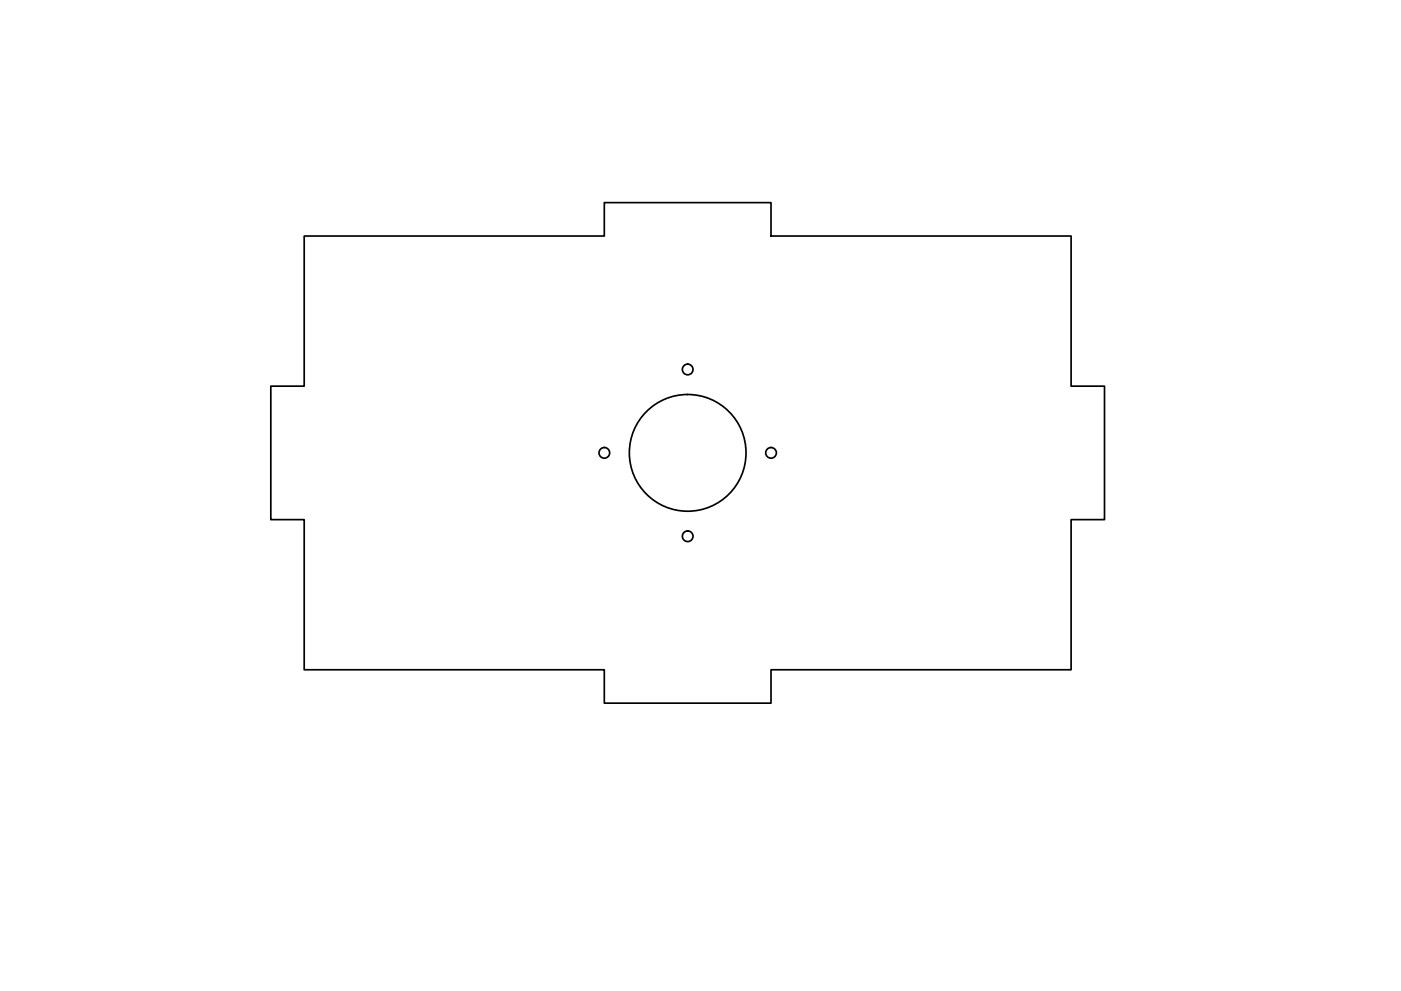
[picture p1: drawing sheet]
<svg xmlns="http://www.w3.org/2000/svg" width="420mm" height="297mm" viewBox="0 0 420 297" stroke-linecap="round" stroke-linejoin="round" font-family="sans-serif">
<!-- layer: Visible -->
<g fill="none" stroke="#000" stroke-width=".51">
<path d="M91.2 70.7h90v-10h50v10h90v45h10v40.1h-10v45h-90v10h-50v-10h-90v-45h-10v-40.1h10z"/>
<circle cx="206.2" cy="110.7" r="1.6"/>
<circle cx="181.2" cy="135.7" r="1.6"/>
<circle cx="206.2" cy="135.7" r="17.5"/>
<circle cx="231.2" cy="135.7" r="1.6"/>
<circle cx="206.2" cy="160.7" r="1.6"/>
</g>
</svg>
